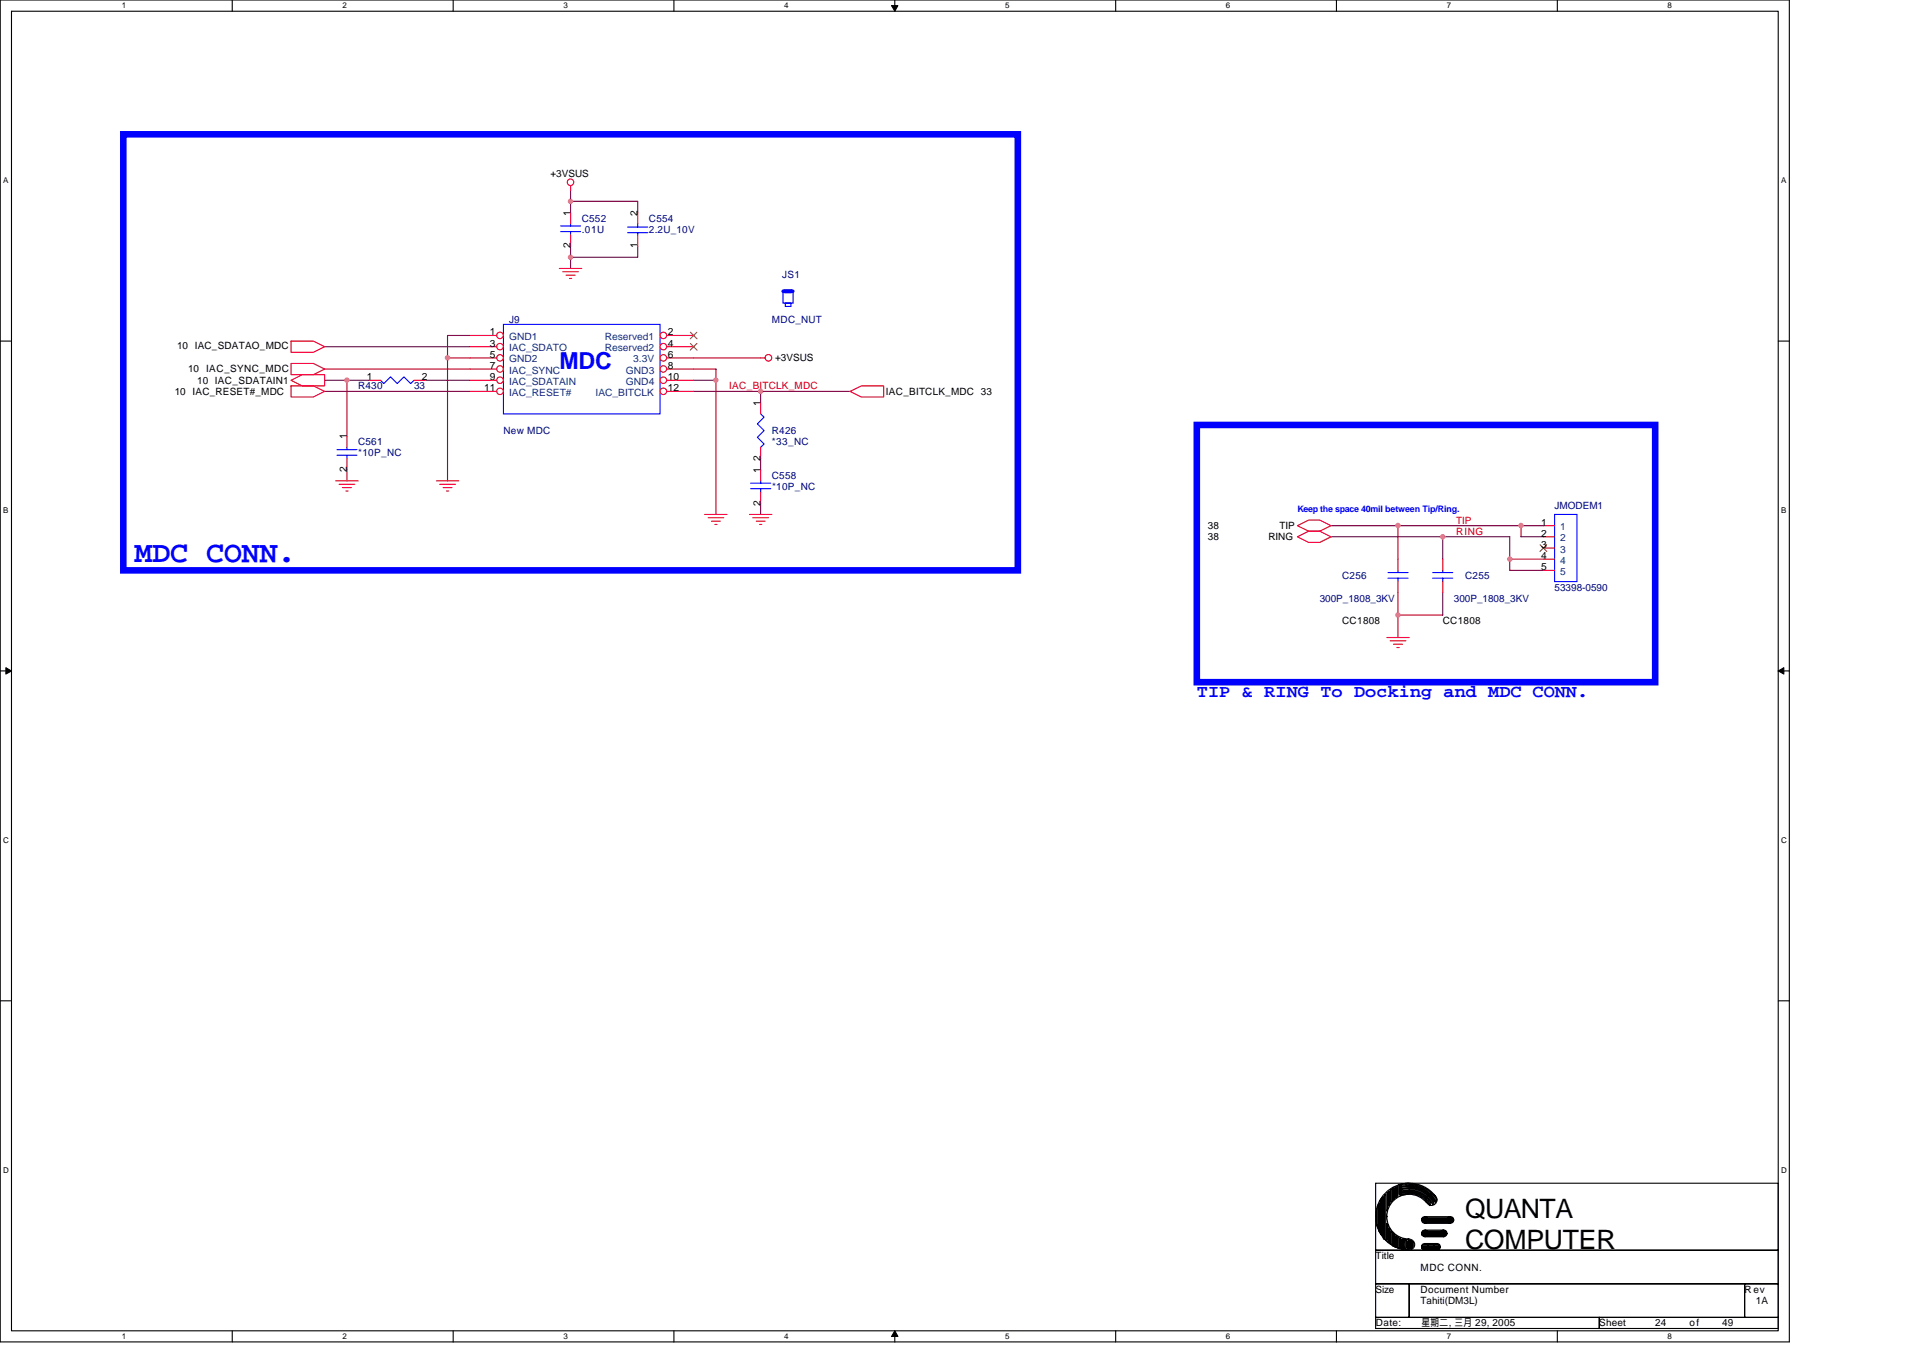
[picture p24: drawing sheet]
<svg xmlns="http://www.w3.org/2000/svg" width="297mm" height="210mm" viewBox="0 0 297 210" stroke-linecap="round" stroke-linejoin="round" font-family="sans-serif">
<defs><g id="words">
<text font-size="4.7" fill="#00f" x="20.8" y="86.8">MDC CONN.</text>
<g font-size="4.1">
<text x="226.3" y="188.2">QUANTA</text>
<text x="226.3" y="192.9">COMPUTER</text>
</g>
<text font-size="3.6" fill="#00f" x="86.4" y="56.9">MDC</text>
<text font-size="2.8" fill="#00f" x="184.9" y="107.7">TIP &amp; RING To Docking and MDC CONN.</text>
<g font-size="1.5">
<text x="85" y="27.3">+3VSUS</text>
<text x="88.1" y="33.3" transform="rotate(-90 88.1 33.3)">1</text>
<text x="98.5" y="33.3" transform="rotate(-90 98.5 33.3)">2</text>
<text x="88.1" y="38.4" transform="rotate(-90 88.1 38.4)">2</text>
<text x="98.5" y="38.4" transform="rotate(-90 98.5 38.4)">1</text>
<text x="27.3" y="53.9">10 IAC_SDATAO_MDC</text>
<text x="75.7" y="51.8">1</text>
<text x="75.7" y="53.5">3</text>
<text x="103.2" y="51.8">2</text>
<text x="103.2" y="53.5">4</text>
<text x="29.1" y="57.5">10 IAC_SYNC_MDC</text>
<text x="30.5" y="59.3">10 IAC_SDATAIN1</text>
<text x="56.7" y="58.7">1</text>
<text x="65.2" y="58.7">2</text>
<text x="75.7" y="55.3">5</text>
<text x="75.7" y="57">7</text>
<text x="75.7" y="58.7">9</text>
<text x="103.2" y="57">8</text>
<text x="103.2" y="58.7">10</text>
<text x="103.2" y="55.3">6</text>
<text x="119.7" y="55.8">+3VSUS</text>
<text x="27" y="61">10 IAC_RESET#_MDC</text>
<text x="74.8" y="60.4">11</text>
<text x="103.2" y="60.4">12</text>
<text x="117.5" y="62.7" transform="rotate(-90 117.5 62.7)">1</text>
<text x="136.8" y="61">IAC_BITCLK_MDC 33</text>
<text x="53.6" y="67.9" transform="rotate(-90 53.6 67.9)">1</text>
<text x="117.5" y="71.2" transform="rotate(-90 117.5 71.2)">2</text>
<text x="53.6" y="72.9" transform="rotate(-90 53.6 72.9)">2</text>
<text x="117.5" y="73.1" transform="rotate(-90 117.5 73.1)">1</text>
<text x="117.5" y="78.1" transform="rotate(-90 117.5 78.1)">2</text>
<text x="186.6" y="81.7">38</text>
<text x="186.6" y="83.4">38</text>
<text x="195.9" y="83.4">RING</text>
<text x="197.6" y="81.7">TIP</text>
<text x="238" y="81.2">1</text>
<text x="238" y="82.9">2</text>
<text x="238" y="84.6">3</text>
<text x="238" y="86.3">4</text>
<text x="238" y="88.1">5</text>
<text x="207.3" y="96.4">CC1808</text>
<text x="222.9" y="96.4">CC1808</text>
<text x="212.5" y="194.5">Title</text>
<text x="219.4" y="196.2">MDC CONN.</text>
<text x="212.5" y="199.7">Size</text>
<text x="219.4" y="199.7">Document Number</text>
<text x="219.4" y="201.4">Tahiti(DM3L)</text>
<text x="269.5" y="199.7">Rev</text>
<text x="271.2" y="201.4">1A</text>
<text x="212.5" y="204.9">Date:</text>
<text x="219.6" y="204.9">星期二, 三月 29, 2005</text>
<text x="247" y="204.9">Sheet</text>
<text x="255.7" y="204.9">24</text>
<text x="261" y="204.9">of</text>
<text x="266" y="204.9">49</text>
</g>
<g font-size="1.5" fill="#000080">
<text x="89.9" y="34.2">C552</text>
<text x="89.9" y="35.9">.01U</text>
<text x="100.2" y="34.2">C554</text>
<text x="100.2" y="35.9">2.2U_10V</text>
<text x="120.8" y="42.9">JS1</text>
<text x="78.6" y="49.9">J9</text>
<text x="119.2" y="49.9">MDC_NUT</text>
<text x="55.3" y="60.1">R430</text>
<text x="64" y="60.1">33</text>
<text x="55.3" y="68.8">C561</text>
<text x="55.3" y="70.5">*10P_NC</text>
<text x="77.8" y="67">New MDC</text>
<text x="119.2" y="67">R426</text>
<text x="119.2" y="68.8">*33_NC</text>
<text x="119.2" y="74">C558</text>
<text x="119.2" y="75.7">*10P_NC</text>
<text x="240.1" y="78.6">JMODEM1</text>
<text x="207.3" y="89.5">C256</text>
<text x="226.3" y="89.5">C255</text>
<text x="203.9" y="92.9">300P_1808_3KV</text>
<text x="224.6" y="92.9">300P_1808_3KV</text>
<text x="240.1" y="91.2">53398-0590</text>
</g>
<g font-size="1.5" fill="#004080">
<text x="78.6" y="52.5">GND1</text>
<text x="93.4" y="52.5">Reserved1</text>
<text x="78.6" y="54.3">IAC_SDATO</text>
<text x="78.6" y="56">GND2</text>
<text x="78.6" y="57.7">IAC_SYNC</text>
<text x="78.6" y="59.4">IAC_SDATAIN</text>
<text x="93.4" y="54.3">Reserved2</text>
<text x="96.7" y="57.7">GND3</text>
<text x="96.7" y="59.4">GND4</text>
<text x="97.8" y="56">3.3V</text>
<text x="78.6" y="61.2">IAC_RESET#</text>
<text x="92" y="61.2">IAC_BITCLK</text>
<text x="241" y="81.9">1</text>
<text x="241" y="83.6">2</text>
<text x="241" y="85.3">3</text>
<text x="241" y="87.1">4</text>
<text x="241" y="88.8">5</text>
</g>
<g font-size="1.5" fill="#f00">
<text x="112.6" y="60.1">IAC_BITCLK_MDC</text>
<text x="224.9" y="80.9">TIP</text>
<text x="224.9" y="82.6">RING</text>
</g>
<text font-size="1.4" fill="#00f" x="200.4" y="79">Keep the space 40mil between Tip/Ring.</text>
<g font-size="1.2">
<text x="18.8" y="1.3">1</text>
<text x="52.9" y="1.3">2</text>
<text x="87" y="1.3">3</text>
<text x="121.1" y="1.3">4</text>
<text x="155.3" y="1.3">5</text>
<text x="189.4" y="1.3">6</text>
<text x="223.5" y="1.3">7</text>
<text x="257.6" y="1.3">8</text>
<text x=".5" y="28.3">A</text>
<text x="275.1" y="28.3">A</text>
<text x=".5" y="79.2">B</text>
<text x="275.1" y="79.2">B</text>
<text x=".5" y="130.2">C</text>
<text x="275.1" y="130.2">C</text>
<text x=".5" y="181.1">D</text>
<text x="275.1" y="181.1">D</text>
<text x="18.8" y="206.8">1</text>
<text x="52.9" y="206.8">2</text>
<text x="87" y="206.8">3</text>
<text x="121.1" y="206.8">4</text>
<text x="155.3" y="206.8">5</text>
<text x="189.4" y="206.8">6</text>
<text x="223.5" y="206.8">7</text>
<text x="257.6" y="206.8">8</text>
</g>
</g></defs>
<path d="M0 0h276.4v207.3h-276.4zM1.8 1.7h272.9v203.8h-272.9z" fill="none" stroke="#000" stroke-width=".17"/>
<g fill="#fff">
<path d="M18.8 .2h.7v1.4h-.7z"/>
<path d="M18.8 205.7h.7v1.4h-.7z"/>
</g>
<path d="M35.9 0v1.7M35.9 205.5v1.8" fill="none" stroke="#000" stroke-width=".17"/>
<g fill="#fff">
<path d="M52.9 .2h.7v1.4h-.7z"/>
<path d="M52.9 205.7h.7v1.4h-.7z"/>
</g>
<path d="M70 0v1.7M70 205.5v1.8" fill="none" stroke="#000" stroke-width=".17"/>
<g fill="#fff">
<path d="M87 .2h.7v1.4h-.7z"/>
<path d="M87 205.7h.7v1.4h-.7z"/>
</g>
<path d="M104.1 0v1.7M104.1 205.5v1.8" fill="none" stroke="#000" stroke-width=".17"/>
<g fill="#fff">
<path d="M121.1 .2h.7v1.4h-.7z"/>
<path d="M121.1 205.7h.7v1.4h-.7z"/>
</g>
<path d="M138.2 0v1.7M138.2 205.5v1.8" fill="none" stroke="#000" stroke-width=".17"/>
<path d="M137.7 .9h1l-.5 .8zM138.2 205.5l.5 .9h-1z" fill="#000" stroke="#000" stroke-width=".15"/>
<g fill="#fff">
<path d="M155.3 .2h.6v1.4h-.6z"/>
<path d="M155.3 205.7h.6v1.4h-.6z"/>
</g>
<path d="M172.3 0v1.7M172.3 205.5v1.8" fill="none" stroke="#000" stroke-width=".17"/>
<g fill="#fff">
<path d="M189.4 .2h.6v1.4h-.6z"/>
<path d="M189.4 205.7h.6v1.4h-.6z"/>
</g>
<path d="M206.4 0v1.7M206.4 205.5v1.8" fill="none" stroke="#000" stroke-width=".17"/>
<g fill="#fff">
<path d="M223.5 .2h.6v1.4h-.6z"/>
<path d="M223.5 205.7h.6v1.4h-.6z"/>
</g>
<path d="M240.6 0v1.7M240.6 205.5v1.8" fill="none" stroke="#000" stroke-width=".17"/>
<g fill="#fff">
<path d="M257.6 .2h.7v1.4h-.7z"/>
<path d="M257.6 205.7h.7v1.4h-.7z"/>
<path d="M.5 27.2h.8v1.4h-.8z"/>
<path d="M275.1 27.2h.8v1.4h-.8z"/>
<path d="M.5 78.1h.8v1.4h-.8z"/>
<path d="M275.1 78.1h.8v1.4h-.8z"/>
</g>
<path d="M0 52.7h1.8M274.7 52.7h1.7" fill="none" stroke="#000" stroke-width=".17"/>
<g fill="#fff">
<path d="M.5 129.1h.8v1.4h-.8z"/>
<path d="M275.1 129.1h.9v1.4h-.9z"/>
</g>
<path d="M0 103.6h1.8M274.7 103.6h1.7" fill="none" stroke="#000" stroke-width=".17"/>
<path d="M.9 103.1l.9 .5-.9 .5zM274.7 103.6l.8-.5v1z" fill="#000" stroke="#000" stroke-width=".15"/>
<g fill="#fff">
<path d="M.5 180h.8v1.4h-.8z"/>
<path d="M275.1 180h.9v1.4h-.9z"/>
</g>
<g fill="none" stroke="#000" stroke-width=".17">
<path d="M0 154.6h1.8M274.7 154.6h1.7M212.5 182.8h62.2v10.3h-62.2zM212.5 193.1h62.2v5.2h-62.2zM212.5 198.3h5.2v5.2h-5.2zM212.7 186.7v2.4l.1 .6v-3.5l.2-.3v4.3l.2 .2v-4.9l.2-.3v5.5l.1 .2v-5.9l.2-.2v6.6M213.9 191.4v-6.8l.2-.1v7.1h.1v-2.6l.2 .3v2.4l.2 .2v-2.2l.1 .3v2.1l.2 .1v-2l.2 .2v2h.2v-1.9l.1 .2v1.9h.2v-1.7l.2 .1v1.6l.1 .2v-1.8l.2 .2v1.6h.2v-1.4M214.2 184.1v3l.2-.6v-2.4l.2-.1v2.2l.1-.2v-2.2l.2-.2v2.1l.2-.2v-2.1h.2v1.9l.1-.1v-1.8l.2-.1v1.7l.2-.2v-1.5l.1-.2v1.7M216.3 184.2a4 4 0 0 1 4.8 1.7M216.3 184a4.2 4.2 0 0 1 5.1 2.1M216.3 183.8a4.3 4.3 0 0 1 5.2 2.3M216.3 183.6a4.5 4.5 0 0 1 5.2 2.1"/>
<path d="M216.3 183.5a4.7 4.7 0 0 1 5.4 2.2M216.3 183.1a4.9 4.9 0 0 1 5.7 2.2M216.3 191.2v.2h.2v1.4h.1v-1.4h.2v1.5h-.3l.5-1.5M216.3 182.9v1.7l-.2-.1v-1.4zM216.3 184.6a3.6 3.6 0 0 1 4.5 1.6M216.3 184.4a3.8 3.8 0 0 1 4.7 1.8M216.4 183.2a4.8 4.8 0 0 1 5.4 2.3M216.5 183.1v1.4M217 191.4h.1M217 191.4v1.5l.2-.1v-1.4l.1 .3v1.2h.2v-1.3h.2v1.3h.1v-1.3h.2v1.3l.2-.1v-1.1l.2 .2v.7M217.7 182.8l-1.6 .2M217.7 184.5l-1.3 .1"/>
<path d="M217.7 198.3h51.8v5.2h-51.8zM219.7 188.1h4.7v.2h-4.8v.1h5l-.2 .2h-4.7l.2 .2h4.5M219.7 190.2h3.7v.2h-3.7l-.1 .1h3.9l-.1 .2h-3.8l.3 .2h3.3M219.7 192.2h2.6v.2h-2.7v.2h2.9l-.2 .2h-2.7l.3 .1h2.4M220.1 192.1h1.9M220.1 193.1h1.9M220.1 191h2.9M220.1 190h2.9M220.1 189h4M220.1 187.9h4M220.3 185.7a3.4 3.4 0 0 0-3.8-1 3.4 3.4 0 0 0-2.3 3.2 3.4 3.4 0 0 0 3.5 3.5M221.7 184.7a5.2 5.2 0 0 0-5.7-1.7 5.2 5.2 0 0 0-3.5 4.9v-.1a5.2 5.2 0 0 0 5.2 5.3"/>
<path d="M269.5 198.3h5.2v5.2h-5.2zM212.5 203.5h34.5v1.7h-34.5zM247 203.5h27.7v1.7h-27.7z"/>
<circle cx="217.7" cy="192.2" r=".85"/>
<circle cx="220.1" cy="190.5" r=".51"/>
<circle cx="220.1" cy="188.4" r=".51"/>
<circle cx="220.1" cy="192.6" r=".51"/>
<circle cx="221.1" cy="185.3" r=".86"/>
<circle cx="222" cy="192.6" r=".51"/>
<circle cx="223" cy="190.5" r=".51"/>
<circle cx="224" cy="188.4" r=".51"/>
</g>
<g fill="none" stroke="#800040" stroke-width=".17">
<path d="M88.1 29.4v3.4M88.1 38v3.5M88.1 31.1h10.4v1.7M98.5 38v1.7h-10.4M50.1 53.6h22.5M50.1 57h22.5M50.1 58.7h6.9M53.6 58.7v8.7M65.7 58.7h6.9M69.1 55.3h3.5M72.6 51.8h-3.5v22.5M107.1 55.3h10.4"/>
<path d="M107.1 57h3.5v22.5M107.1 58.7h3.5M50.1 60.5h22.5M53.6 72.6v1.7M107.1 60.5h24.2M117.5 60.5v1.7M117.5 70.8v1.8M117.5 77.7v1.8M205.6 82.9h27.6v5.2h5.2M205.6 81.2h32.8M215.9 81.2v5.2M215.9 91.5v7"/>
<path d="M222.9 82.9v3.5M222.9 91.5v3.5h-7M233.2 86.4h5.2M234.9 81.2v1.7h3.5"/>
</g>
<g fill="none" stroke="#f00" stroke-width=".17">
<path d="M88.1 28.7v.7M45 56.1h3.4l1.7 .9-1.7 .9h-3.4zM45 59.6h3.4l1.7 .9-1.7 .8h-3.4zM45 52.7h3.4l1.7 .9-1.7 .8h-3.4zM45 58.7l1.7-.8h3.4v1.7h-3.4zM57 58.7h1.8M64 58.7h1.7M86.4 41.5h3.5M86.9 42h2.4M87.4 42.5h1.4M88 43h.3M117.5 55.3h.7"/>
<path d="M51.9 74.3h3.4M52.4 74.8h2.4M52.9 75.3h1.4M53.4 75.8h.4M67.4 74.3h3.5M67.9 74.8h2.5M68.4 75.3h1.4M69 75.8h.3M108.9 79.5h3.4M109.4 80h2.4M115.8 79.5h3.4M116.3 80h2.4"/>
<path d="M117.5 62.2v1.7M117.5 69.1v1.7M117.5 72.6v1.7M117.5 76v1.7M131.3 60.5l1.8-.9h3.4v1.7h-3.4zM109.9 80.5h1.4M110.4 81h.4M116.8 80.5h1.4M117.3 81h.4M200.4 82.9l1.7-.9h1.8l1.7 .9-1.7 .9h-1.8zM200.4 81.2l1.7-.9h1.8l1.7 .9-1.7 .8h-1.8zM214.2 98.5h3.5"/>
<path d="M214.7 99h2.5M215.3 99.5h1.3M238.4 81.2h1.7M238.4 82.9h1.7M238.4 84.6h1.7M238.4 86.4h1.7M238.4 88.1h1.7M215.8 100h.3"/>
<circle cx="88.1" cy="28.1" r=".51"/>
<circle cx="118.7" cy="55.3" r=".51"/>
</g>
<path d="M19 20.7h138.2v67.4h-138.2zM184.9 65.6h70.8v39.8h-70.8z" fill="none" stroke="#00f" stroke-width="1"/>
<path d="M58.8 58.7l.5 .5 1-1 1.1 1 1-1 1 1 .6-.5M77.8 50.1h24.2v13.8h-24.2zM115.9 75.5h3.2M115.9 74.6h3.2M117.5 63.9l.5 .5-1 1.1 1 1-1 1 1 1.1-.5 .5M117.5 74.3v.3M117.5 75.5v.5M240.1 79.5h3.5v10.3h-3.5z" fill="none" stroke="#00f" stroke-width=".17"/>
<path d="M237.9 84.1l1 1.1M238.9 84.1l-1 1.1" fill="none" stroke="#804000" stroke-width=".15"/>
<circle cx="77.2" cy="51.8" r=".51" fill="#fff" stroke="#f00" stroke-width=".17"/>
<path d="M72.6 51.8h4.1" fill="none" stroke="#f00" stroke-width=".17"/>
<circle cx="102.5" cy="51.8" r=".51" fill="#fff" stroke="#f00" stroke-width=".17"/>
<path d="M103 51.8h4.1" fill="none" stroke="#f00" stroke-width=".17"/>
<path d="M106.6 51.3l1.1 1M107.7 51.3l-1.1 1" fill="none" stroke="#804000" stroke-width=".15"/>
<circle cx="77.2" cy="53.5" r=".51" fill="#fff" stroke="#f00" stroke-width=".17"/>
<path d="M72.6 53.6h4.1" fill="none" stroke="#f00" stroke-width=".17"/>
<circle cx="102.5" cy="53.5" r=".51" fill="#fff" stroke="#f00" stroke-width=".17"/>
<path d="M103 53.6h4.1" fill="none" stroke="#f00" stroke-width=".17"/>
<path d="M106.6 53l1.1 1.1M107.7 53l-1.1 1.1" fill="none" stroke="#804000" stroke-width=".15"/>
<circle cx="77.2" cy="55.3" r=".51" fill="#fff" stroke="#f00" stroke-width=".17"/>
<path d="M72.6 55.3h4.1" fill="none" stroke="#f00" stroke-width=".17"/>
<circle cx="102.5" cy="55.3" r=".51" fill="#fff" stroke="#f00" stroke-width=".17"/>
<path d="M103 55.3h4.1" fill="none" stroke="#f00" stroke-width=".17"/>
<circle cx="77.2" cy="57" r=".51" fill="#fff" stroke="#f00" stroke-width=".17"/>
<path d="M72.6 57h4.1" fill="none" stroke="#f00" stroke-width=".17"/>
<circle cx="102.5" cy="57" r=".51" fill="#fff" stroke="#f00" stroke-width=".17"/>
<path d="M103 57h4.1" fill="none" stroke="#f00" stroke-width=".17"/>
<circle cx="77.2" cy="58.7" r=".51" fill="#fff" stroke="#f00" stroke-width=".17"/>
<path d="M72.6 58.7h4.1" fill="none" stroke="#f00" stroke-width=".17"/>
<circle cx="102.5" cy="58.7" r=".51" fill="#fff" stroke="#f00" stroke-width=".17"/>
<path d="M103 58.7h4.1" fill="none" stroke="#f00" stroke-width=".17"/>
<circle cx="77.2" cy="60.4" r=".51" fill="#fff" stroke="#f00" stroke-width=".17"/>
<path d="M72.6 60.5h4.1" fill="none" stroke="#f00" stroke-width=".17"/>
<circle cx="102.5" cy="60.4" r=".51" fill="#fff" stroke="#f00" stroke-width=".17"/>
<path d="M88.1 32.8v1.7M88.1 36.3v1.7M98.5 32.8v1.7M98.5 36.3v1.7M53.6 67.4v1.7M53.6 70.8v1.8M103 60.5h4.1M215.9 86.4v1.7M215.9 89.8v1.7M222.9 86.4v1.7M222.9 89.8v1.7" fill="none" stroke="#f00" stroke-width=".17"/>
<g fill="none" stroke="#00f" stroke-width=".17">
<path d="M86.6 35.8h3.1M86.6 34.9h3.1M88.1 34.5v.4M88.1 35.8v.5M96.9 35.1h3.2M96.9 35.9h3.2M98.5 34.5v.6M98.5 35.9v.4M120.9 44.9h1.6v1.9h-1.6zM121.3 46.8h.9v.5h-.9zM52 70.3h3.1M52 69.4h3.1"/>
<path d="M53.6 69.1v.3M53.6 70.3v.5M214.4 89.3h3.1M214.4 88.4h3.1M215.9 88.1v.3M215.9 89.3v.5M221.3 89.3h3.1M221.3 88.4h3.1M222.9 88.1v.3M222.9 89.3v.5"/>
</g>
<path d="M120.9 45h1.6l-.8 .1z" fill="none" stroke="#00f" stroke-width=".51"/>
<g fill="#f0f" stroke="#f0f" stroke-width=".17">
<circle cx="233.2" cy="86.4" r=".34"/>
<circle cx="215.9" cy="95" r=".34"/>
<circle cx="215.9" cy="81.2" r=".34"/>
<circle cx="234.9" cy="81.2" r=".34"/>
<circle cx="222.8" cy="82.9" r=".34"/>
<circle cx="88.1" cy="31.1" r=".34"/>
<circle cx="88.1" cy="39.7" r=".34"/>
<circle cx="117.5" cy="60.4" r=".34"/>
<circle cx="69.1" cy="55.3" r=".34"/>
<circle cx="53.6" cy="58.7" r=".34"/>
<circle cx="110.6" cy="58.7" r=".34"/>
</g>
<use href="#words"/>
</svg>
